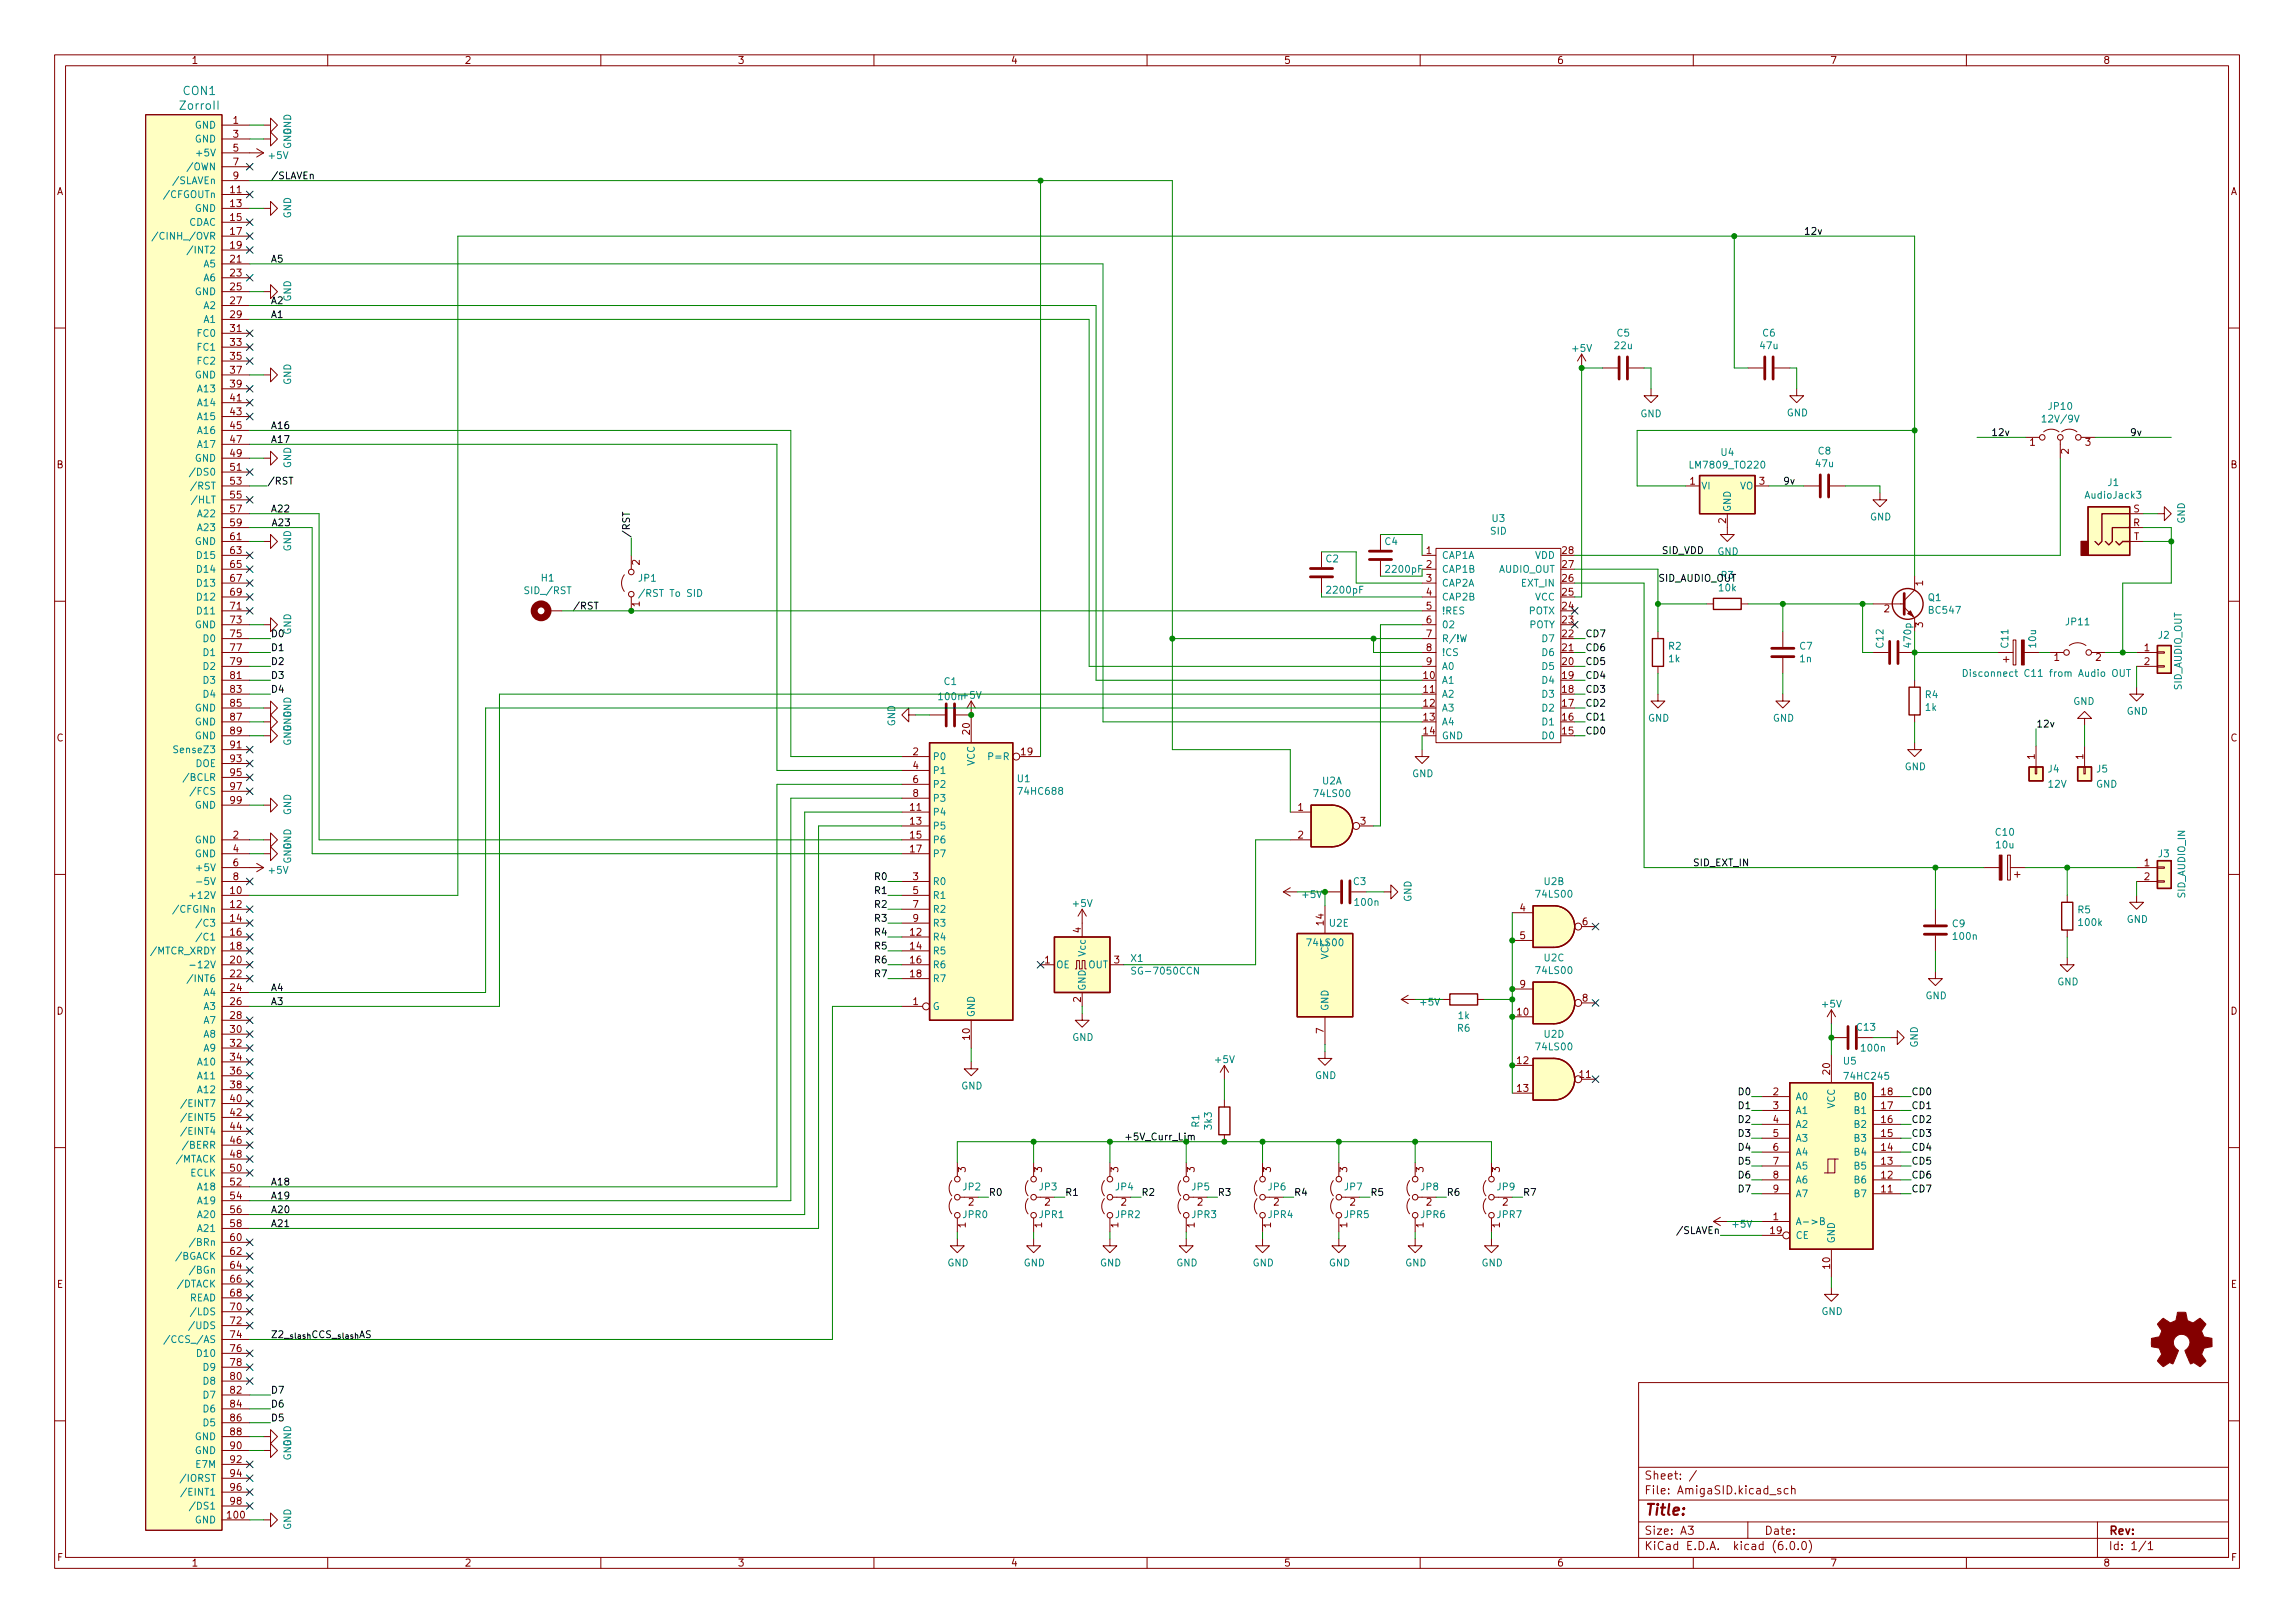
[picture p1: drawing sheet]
<svg xmlns="http://www.w3.org/2000/svg" width="420mm" height="297mm" viewBox="0 0 420 297" stroke-linecap="round" stroke-linejoin="round" font-family="sans-serif">
<defs><g id="words">
<text font-size="2.8" fill="#840000" x="301" y="277.3">Title:</text>
<g font-size="2.1" fill="#008484">
<text x="33.6" y="17.4">CON1</text>
<text x="33.1" y="20.1">ZorroII</text>
</g>
<g font-size="2.1" fill="#840000">
<text x="301" y="273.5">File: AmigaSID.kicad_sch</text>
<text x="301" y="270.8">Sheet: /</text>
<text x="301" y="280.9">Size: A3</text>
<text x="323" y="280.9">Date:</text>
<text x="386" y="280.9">Rev:</text>
<text x="301" y="283.7">KiCad E.D.A. kicad (6.0.0)</text>
<text x="386" y="283.7">Id: 1/1</text>
</g>
<g font-size="1.8" fill="#840000">
<text x="35" y="11.7">1</text>
<text x="85" y="11.7">2</text>
<text x="135" y="11.7">3</text>
<text x="185" y="11.7">4</text>
<text x="235" y="11.7">5</text>
<text x="285" y="11.7">6</text>
<text x="335" y="11.7">7</text>
<text x="385" y="11.7">8</text>
<text x="42.7" y="22.6">1</text>
<text x="42.7" y="25.2">3</text>
<text x="42.7" y="27.7">5</text>
<text x="10.3" y="35.7">A</text>
<text x="42.2" y="35.3">11</text>
<text x="42.7" y="30.3">7</text>
<text x="42.7" y="32.8">9</text>
<text x="408.3" y="35.7">A</text>
<text x="42.2" y="37.9">13</text>
<text x="42.2" y="40.4">15</text>
<text x="42.2" y="43">17</text>
<text x="42.2" y="45.5">19</text>
<text x="42.2" y="48">21</text>
<text x="42.2" y="50.6">23</text>
<text x="42.2" y="53.1">25</text>
<text x="42.2" y="55.7">27</text>
<text x="42.2" y="58.2">29</text>
<text x="42.2" y="60.7">31</text>
<text x="42.2" y="63.3">33</text>
<text x="42.2" y="65.8">35</text>
<text x="42.2" y="68.4">37</text>
<text x="42.2" y="70.9">39</text>
<text x="42.2" y="73.4">41</text>
<text x="42.2" y="76">43</text>
<text x="42.2" y="78.5">45</text>
<text x="42.2" y="81.1">47</text>
<text x="42.2" y="83.6">49</text>
<text x="371.6" y="81.6">1</text>
<text x="378.7" y="83.1" transform="rotate(-90 378.7 83.1)">2</text>
<text x="381.8" y="81.6">3</text>
<text x="10.3" y="85.7">B</text>
<text x="42.2" y="86.1">51</text>
<text x="42.2" y="88.7">53</text>
<text x="309.4" y="88.7">1</text>
<text x="322.1" y="88.7">3</text>
<text x="408.3" y="85.7">B</text>
<text x="42.2" y="91.2">55</text>
<text x="42.2" y="93.8">57</text>
<text x="316" y="95.8" transform="rotate(-90 316 95.8)">2</text>
<text x="390.6" y="93.8">S</text>
<text x="42.2" y="96.3">59</text>
<text x="42.2" y="98.8">61</text>
<text x="42.2" y="101.4">63</text>
<text x="261.1" y="101.4">1</text>
<text x="286" y="101.4">28</text>
<text x="390.5" y="96.3">R</text>
<text x="390.6" y="98.8">T</text>
<text x="42.2" y="103.9">65</text>
<text x="42.2" y="106.5">67</text>
<text x="117.1" y="103.4" transform="rotate(-90 117.1 103.4)">2</text>
<text x="261.1" y="103.9">2</text>
<text x="261.1" y="106.5">3</text>
<text x="286" y="106.5">26</text>
<text x="286" y="103.9">27</text>
<text x="352" y="107.2" transform="rotate(-90 352 107.2)">1</text>
<text x="42.2" y="109">69</text>
<text x="42.2" y="111.5">71</text>
<text x="117.1" y="111" transform="rotate(-90 117.1 111)">1</text>
<text x="261.1" y="109">4</text>
<text x="261.1" y="111.5">5</text>
<text x="286" y="111.5">24</text>
<text x="286" y="109">25</text>
<text x="344.9" y="112.1">2</text>
<text x="42.2" y="114.1">73</text>
<text x="42.2" y="116.6">75</text>
<text x="42.2" y="119.2">77</text>
<text x="261.1" y="114.1">6</text>
<text x="261.1" y="116.6">7</text>
<text x="261.1" y="119.2">8</text>
<text x="286" y="119.2">21</text>
<text x="286" y="116.6">22</text>
<text x="286" y="114.1">23</text>
<text x="352" y="114.8" transform="rotate(-90 352 114.8)">3</text>
<text x="392.6" y="119.2">1</text>
<text x="42.2" y="121.7">79</text>
<text x="42.2" y="124.2">81</text>
<text x="260.6" y="124.2">10</text>
<text x="261.1" y="121.7">9</text>
<text x="286" y="124.2">19</text>
<text x="286" y="121.7">20</text>
<text x="376.1" y="120.9">1</text>
<text x="383.7" y="120.9">2</text>
<text x="392.6" y="121.7">2</text>
<text x="42.2" y="126.8">83</text>
<text x="42.2" y="129.3">85</text>
<text x="42.2" y="131.9">87</text>
<text x="260.6" y="126.8">11</text>
<text x="260.6" y="129.3">12</text>
<text x="260.6" y="131.9">13</text>
<text x="286" y="131.9">16</text>
<text x="286" y="129.3">17</text>
<text x="286" y="126.8">18</text>
<text x="10.3" y="135.7">C</text>
<text x="42.2" y="134.4">89</text>
<text x="42.2" y="136.9">91</text>
<text x="177.5" y="134.4" transform="rotate(-90 177.5 134.4)">20</text>
<text x="260.6" y="134.4">14</text>
<text x="286" y="134.4">15</text>
<text x="408.3" y="135.7">C</text>
<text x="42.2" y="139.5">93</text>
<text x="42.2" y="142">95</text>
<text x="167.1" y="138.2">2</text>
<text x="167.1" y="140.8">4</text>
<text x="167.1" y="143.3">6</text>
<text x="187" y="138.2">19</text>
<text x="372.5" y="139" transform="rotate(-90 372.5 139)">1</text>
<text x="381.4" y="139" transform="rotate(-90 381.4 139)">1</text>
<text x="42.2" y="144.6">97</text>
<text x="42.2" y="147.1">99</text>
<text x="166.7" y="148.4">11</text>
<text x="167.1" y="145.8">8</text>
<text x="237.6" y="148.4">1</text>
<text x="42.7" y="153.5">2</text>
<text x="42.7" y="156">4</text>
<text x="166.7" y="150.9">13</text>
<text x="166.7" y="153.5">15</text>
<text x="166.7" y="156">17</text>
<text x="237.6" y="153.5">2</text>
<text x="249.1" y="150.9">3</text>
<text x="42.7" y="158.5">6</text>
<text x="42.7" y="161.1">8</text>
<text x="167.1" y="161.1">3</text>
<text x="392.6" y="158.5">1</text>
<text x="392.6" y="161.1">2</text>
<text x="42.2" y="163.6">10</text>
<text x="42.2" y="166.2">12</text>
<text x="167.1" y="163.6">5</text>
<text x="167.1" y="166.2">7</text>
<text x="278.3" y="166.8">4</text>
<text x="42.2" y="168.7">14</text>
<text x="42.2" y="171.2">16</text>
<text x="42.2" y="173.8">18</text>
<text x="166.7" y="171.2">12</text>
<text x="166.7" y="173.8">14</text>
<text x="167.1" y="168.7">9</text>
<text x="197.9" y="170.7" transform="rotate(-90 197.9 170.7)">4</text>
<text x="242.3" y="169.3" transform="rotate(-90 242.3 169.3)">14</text>
<text x="278.3" y="171.9">5</text>
<text x="289.7" y="169.3">6</text>
<text x="42.2" y="176.3">20</text>
<text x="42.2" y="178.9">22</text>
<text x="166.7" y="176.3">16</text>
<text x="166.7" y="178.9">18</text>
<text x="191.3" y="176.3">1</text>
<text x="204" y="176.3">3</text>
<text x="10.3" y="185.7">D</text>
<text x="42.2" y="181.4">24</text>
<text x="42.2" y="183.9">26</text>
<text x="167.1" y="183.9">1</text>
<text x="197.9" y="183.4" transform="rotate(-90 197.9 183.4)">2</text>
<text x="277.8" y="185.8">10</text>
<text x="278.3" y="180.8">9</text>
<text x="289.7" y="183.3">8</text>
<text x="408.3" y="185.7">D</text>
<text x="42.2" y="186.5">28</text>
<text x="42.2" y="189">30</text>
<text x="42.2" y="191.6">32</text>
<text x="177.5" y="190.3" transform="rotate(-90 177.5 190.3)">10</text>
<text x="242.3" y="189.1" transform="rotate(-90 242.3 189.1)">7</text>
<text x="42.2" y="194.1">34</text>
<text x="42.2" y="196.6">36</text>
<text x="277.8" y="194.7">12</text>
<text x="289.2" y="197.3">11</text>
<text x="335" y="196.6" transform="rotate(-90 335 196.6)">20</text>
<text x="42.2" y="199.2">38</text>
<text x="42.2" y="201.7">40</text>
<text x="277.8" y="199.8">13</text>
<text x="324.6" y="200.4">2</text>
<text x="324.6" y="203">3</text>
<text x="344.5" y="203">17</text>
<text x="344.5" y="200.4">18</text>
<text x="42.2" y="204.3">42</text>
<text x="42.2" y="206.8">44</text>
<text x="42.2" y="209.3">46</text>
<text x="324.6" y="205.5">4</text>
<text x="324.6" y="208.1">5</text>
<text x="344.5" y="208.1">15</text>
<text x="344.5" y="205.5">16</text>
<text x="42.2" y="211.9">48</text>
<text x="42.2" y="214.4">50</text>
<text x="176.8" y="214.5" transform="rotate(-90 176.8 214.5)">3</text>
<text x="190.8" y="214.5" transform="rotate(-90 190.8 214.5)">3</text>
<text x="204.7" y="214.5" transform="rotate(-90 204.7 214.5)">3</text>
<text x="218.7" y="214.5" transform="rotate(-90 218.7 214.5)">3</text>
<text x="232.7" y="214.5" transform="rotate(-90 232.7 214.5)">3</text>
<text x="246.6" y="214.5" transform="rotate(-90 246.6 214.5)">3</text>
<text x="260.6" y="214.5" transform="rotate(-90 260.6 214.5)">3</text>
<text x="274.6" y="214.5" transform="rotate(-90 274.6 214.5)">3</text>
<text x="324.6" y="210.6">6</text>
<text x="324.6" y="213.1">7</text>
<text x="324.6" y="215.7">8</text>
<text x="344.5" y="215.7">12</text>
<text x="344.5" y="213.1">13</text>
<text x="344.5" y="210.6">14</text>
<text x="42.2" y="217">52</text>
<text x="42.2" y="219.5">54</text>
<text x="177.3" y="220.6">2</text>
<text x="191.3" y="220.6">2</text>
<text x="205.2" y="220.6">2</text>
<text x="219.2" y="220.6">2</text>
<text x="233.2" y="220.6">2</text>
<text x="247.2" y="220.6">2</text>
<text x="261.1" y="220.6">2</text>
<text x="275.1" y="220.6">2</text>
<text x="324.6" y="218.2">9</text>
<text x="344.5" y="218.2">11</text>
<text x="42.2" y="222">56</text>
<text x="42.2" y="224.6">58</text>
<text x="42.2" y="227.1">60</text>
<text x="176.8" y="224.7" transform="rotate(-90 176.8 224.7)">1</text>
<text x="190.8" y="224.7" transform="rotate(-90 190.8 224.7)">1</text>
<text x="204.7" y="224.7" transform="rotate(-90 204.7 224.7)">1</text>
<text x="218.7" y="224.7" transform="rotate(-90 218.7 224.7)">1</text>
<text x="232.7" y="224.7" transform="rotate(-90 232.7 224.7)">1</text>
<text x="246.6" y="224.7" transform="rotate(-90 246.6 224.7)">1</text>
<text x="260.6" y="224.7" transform="rotate(-90 260.6 224.7)">1</text>
<text x="274.6" y="224.7" transform="rotate(-90 274.6 224.7)">1</text>
<text x="324.1" y="225.8">19</text>
<text x="324.6" y="223.3">1</text>
<text x="42.2" y="229.7">62</text>
<text x="42.2" y="232.2">64</text>
<text x="335" y="232.2" transform="rotate(-90 335 232.2)">10</text>
<text x="10.4" y="235.7">E</text>
<text x="42.2" y="234.7">66</text>
<text x="42.2" y="237.3">68</text>
<text x="42.2" y="239.8">70</text>
<text x="408.4" y="235.7">E</text>
<text x="42.2" y="242.4">72</text>
<text x="42.2" y="244.9">74</text>
<text x="42.2" y="247.4">76</text>
<text x="42.2" y="250">78</text>
<text x="42.2" y="252.5">80</text>
<text x="42.2" y="255.1">82</text>
<text x="42.2" y="257.6">84</text>
<text x="42.2" y="260.1">86</text>
<text x="42.2" y="262.7">88</text>
<text x="42.2" y="265.2">90</text>
<text x="42.2" y="267.8">92</text>
<text x="42.2" y="270.3">94</text>
<text x="42.2" y="272.8">96</text>
<text x="42.2" y="275.4">98</text>
<text x="41.7" y="277.9">100</text>
<text x="10.4" y="285.7">F</text>
<text x="35" y="286.7">1</text>
<text x="85" y="286.7">2</text>
<text x="135" y="286.7">3</text>
<text x="185" y="286.7">4</text>
<text x="235" y="286.7">5</text>
<text x="285" y="286.7">6</text>
<text x="335" y="286.7">7</text>
<text x="385" y="286.7">8</text>
<text x="408.4" y="285.7">F</text>
</g>
<g font-size="1.8" fill="#008484">
<text x="35.7" y="23.5">GND</text>
<text x="35.7" y="26.1">GND</text>
<text x="36.4" y="28.6">+5V</text>
<text x="49.3" y="29.1">+5V</text>
<text x="53.3" y="27.3" transform="rotate(-90 53.3 27.3)">GND</text>
<text x="53.3" y="24.7" transform="rotate(-90 53.3 24.7)">GND</text>
<text x="32.2" y="33.7">/SLAVEn</text>
<text x="34.8" y="31.2">/OWN</text>
<text x="30.6" y="36.2">/CFGOUTn</text>
<text x="34.5" y="41.3">CDAC</text>
<text x="35.7" y="38.8">GND</text>
<text x="53.3" y="40" transform="rotate(-90 53.3 40)">GND</text>
<text x="29.5" y="43.9">/CINH_/OVR</text>
<text x="35.3" y="46.4">/INT2</text>
<text x="37.4" y="48.9">A5</text>
<text x="37.4" y="51.5">A6</text>
<text x="35.7" y="54">GND</text>
<text x="37.4" y="56.6">A2</text>
<text x="37.4" y="59.1">A1</text>
<text x="53.3" y="55.2" transform="rotate(-90 53.3 55.2)">GND</text>
<text x="36.3" y="61.6">FC0</text>
<text x="36.3" y="64.2">FC1</text>
<text x="288" y="64.4">+5V</text>
<text x="295.7" y="63.9">22u</text>
<text x="296" y="61.6">C5</text>
<text x="322.3" y="63.9">47u</text>
<text x="322.7" y="61.6">C6</text>
<text x="35.7" y="69.3">GND</text>
<text x="36.3" y="66.7">FC2</text>
<text x="36.4" y="71.8">A13</text>
<text x="53.3" y="70.5" transform="rotate(-90 53.3 70.5)">GND</text>
<text x="36.4" y="74.3">A14</text>
<text x="36.4" y="76.9">A15</text>
<text x="300.3" y="76.4">GND</text>
<text x="327.1" y="76.2">GND</text>
<text x="374.3" y="77.3">12V/9V</text>
<text x="375.1" y="75">JP10</text>
<text x="36.4" y="79.4">A16</text>
<text x="36.4" y="82">A17</text>
<text x="315.1" y="83.4">U4</text>
<text x="332.9" y="83.2">C8</text>
<text x="35.6" y="89.6">/RST</text>
<text x="35.7" y="87">/DS0</text>
<text x="35.7" y="84.5">GND</text>
<text x="53.3" y="85.7" transform="rotate(-90 53.3 85.7)">GND</text>
<text x="309.8" y="85.7">LM7809_TO220</text>
<text x="311.4" y="89.6">VI</text>
<text x="318.5" y="89.6">VO</text>
<text x="332.5" y="85.5">47u</text>
<text x="385.9" y="88.9">J1</text>
<text x="35.7" y="92.1">/HLT</text>
<text x="36.4" y="94.7">A22</text>
<text x="273.2" y="95.5">U3</text>
<text x="316.9" y="93.8" transform="rotate(-90 316.9 93.8)">GND</text>
<text x="342.3" y="95.2">GND</text>
<text x="381.9" y="91.2">AudioJack3</text>
<text x="400" y="95.9" transform="rotate(-90 400 95.9)">GND</text>
<text x="35.7" y="99.7">GND</text>
<text x="36.4" y="97.2">A23</text>
<text x="53.3" y="100.9" transform="rotate(-90 53.3 100.9)">GND</text>
<text x="253.6" y="99.7">C4</text>
<text x="272.8" y="97.8">SID</text>
<text x="314.4" y="101.6">GND</text>
<text x="36.4" y="102.3">D15</text>
<text x="36.4" y="104.8">D14</text>
<text x="36.4" y="107.4">D13</text>
<text x="99.1" y="106.4">H1</text>
<text x="116.9" y="106.4">JP1</text>
<text x="242.8" y="102.9">C2</text>
<text x="263.9" y="102.3">CAP1A</text>
<text x="263.9" y="104.8">CAP1B</text>
<text x="263.9" y="107.4">CAP2A</text>
<text x="274.3" y="104.8">AUDIO_OUT</text>
<text x="278.5" y="107.4">EXT_IN</text>
<text x="281" y="102.3">VDD</text>
<text x="36.4" y="109.9">D12</text>
<text x="36.4" y="112.4">D11</text>
<text x="96.3" y="108.7">SID_/RST</text>
<text x="117.7" y="109.2">/RST To SID</text>
<text x="243.1" y="108.6">2200pF</text>
<text x="263.9" y="109.9">CAP2B</text>
<text x="263.9" y="112.4">!RES</text>
<text x="279.9" y="112.4">POTX</text>
<text x="281" y="109.9">VCC</text>
<text x="314.8" y="108.2">10k</text>
<text x="353" y="110">Q1</text>
<text x="353.2" y="112.3">BC547</text>
<text x="35.7" y="115">GND</text>
<text x="37.4" y="117.5">D0</text>
<text x="53.3" y="116.2" transform="rotate(-90 53.3 116.2)">GND</text>
<text x="263.9" y="115">02</text>
<text x="263.9" y="117.5">R/!W</text>
<text x="279.9" y="115">POTY</text>
<text x="282.5" y="117.5">D7</text>
<text x="305.5" y="118.9">R2</text>
<text x="329.5" y="118.9">C7</text>
<text x="344.8" y="118.5" transform="rotate(-90 344.8 118.5)">C12</text>
<text x="349.9" y="118.3" transform="rotate(-90 349.9 118.3)">470p</text>
<text x="367.7" y="118.5" transform="rotate(-90 367.7 118.5)">C11</text>
<text x="372.7" y="118.4" transform="rotate(-90 372.7 118.4)">10u</text>
<text x="378.3" y="114.4">JP11</text>
<text x="395.2" y="116.9">J2</text>
<text x="37.4" y="120.1">D1</text>
<text x="37.4" y="122.6">D2</text>
<text x="37.4" y="125.1">D3</text>
<text x="172.9" y="125.4">C1</text>
<text x="263.9" y="125.1">A1</text>
<text x="263.9" y="120.1">!CS</text>
<text x="263.9" y="122.6">A0</text>
<text x="282.5" y="125.1">D4</text>
<text x="282.5" y="122.6">D5</text>
<text x="282.5" y="120.1">D6</text>
<text x="305.5" y="121.2">1k</text>
<text x="329.5" y="121.2">1n</text>
<text x="360.9" y="123.9">Disconnect C11 from Audio OUT</text>
<text x="35.7" y="130.2">GND</text>
<text x="37.4" y="127.7">D4</text>
<text x="172" y="128.1">100n+5V</text>
<text x="263.9" y="127.7">A2</text>
<text x="263.9" y="130.2">A3</text>
<text x="282.5" y="130.2">D2</text>
<text x="282.5" y="127.7">D3</text>
<text x="352.5" y="127.8">R4</text>
<text x="352.5" y="130.1">1k</text>
<text x="379.5" y="129">GND</text>
<text x="389.3" y="130.8">GND</text>
<text x="399.4" y="126.4" transform="rotate(-90 399.4 126.4)">SID_AUDIO_OUT</text>
<text x="32.3" y="137.8">SenseZ3</text>
<text x="35.7" y="132.8">GND</text>
<text x="35.7" y="135.3">GND</text>
<text x="53.3" y="136.5" transform="rotate(-90 53.3 136.5)">GND GND</text>
<text x="53.3" y="134" transform="rotate(-90 53.3 134)">GND</text>
<text x="163.9" y="132.9" transform="rotate(-90 163.9 132.9)">GND</text>
<text x="263.9" y="132.8">A4</text>
<text x="263.9" y="135.3">GND</text>
<text x="282.5" y="135.3">D0</text>
<text x="282.5" y="132.8">D1</text>
<text x="301.7" y="132.1">GND</text>
<text x="324.6" y="132.1">GND</text>
<text x="34.2" y="142.9">/BCLR</text>
<text x="35.8" y="140.4">DOE</text>
<text x="170.7" y="139.1">P0</text>
<text x="170.7" y="141.6">P1</text>
<text x="178.4" y="140.2" transform="rotate(-90 178.4 140.2)">VCC</text>
<text x="181.4" y="139.1">P=R</text>
<text x="186.3" y="143.1">U1</text>
<text x="242.1" y="143.5">U2A</text>
<text x="258.5" y="142.2">GND</text>
<text x="348.7" y="141">GND</text>
<text x="375" y="141.4">J4</text>
<text x="383.9" y="141.4">J5</text>
<text x="35.6" y="145.5">/FCS</text>
<text x="35.7" y="148">GND</text>
<text x="53.3" y="149.2" transform="rotate(-90 53.3 149.2)">GND</text>
<text x="170.7" y="149.3">P4</text>
<text x="170.7" y="144.2">P2</text>
<text x="170.7" y="146.7">P3</text>
<text x="186.7" y="145.5">74HC688</text>
<text x="240.7" y="145.9">74LS00</text>
<text x="375" y="144.1">12V</text>
<text x="383.7" y="144.1">GND</text>
<text x="35.7" y="154.3">GND</text>
<text x="170.7" y="151.8">P5</text>
<text x="170.7" y="154.3">P6</text>
<text x="365.4" y="152.9">C10</text>
<text x="365.5" y="155.3">10u</text>
<text x="35.7" y="156.9">GND</text>
<text x="36.4" y="159.4">+5V</text>
<text x="36.9" y="162">-5V</text>
<text x="49.3" y="159.9">+5V</text>
<text x="53.3" y="158.1" transform="rotate(-90 53.3 158.1)">GND</text>
<text x="170.7" y="156.9">P7</text>
<text x="170.7" y="162">R0</text>
<text x="247.8" y="162">C3</text>
<text x="282.7" y="162">U2B</text>
<text x="395.2" y="156.9">J3</text>
<text x="32.5" y="167">/CFGINn</text>
<text x="35.4" y="164.5">+12V</text>
<text x="170.7" y="164.5">R1</text>
<text x="170.7" y="167">R2</text>
<text x="196.5" y="166">+5V</text>
<text x="238.5" y="164.3">+5V</text>
<text x="248.2" y="165.8">100n</text>
<text x="258.4" y="165.1" transform="rotate(-90 258.4 165.1)">GND</text>
<text x="281.4" y="164.3">74LS00</text>
<text x="380.4" y="167.1">R5</text>
<text x="400" y="164.3" transform="rotate(-90 400 164.3)">SID_AUDIO_IN</text>
<text x="36.9" y="169.6">/C3</text>
<text x="36.9" y="172.1">/C1</text>
<text x="170.7" y="172.1">R4</text>
<text x="170.7" y="169.6">R3</text>
<text x="239.5" y="173.2">74LS00</text>
<text x="243.4" y="169.6">U2E</text>
<text x="357.4" y="169.7">C9</text>
<text x="357.7" y="172">100n</text>
<text x="380.7" y="169.5">100k</text>
<text x="389.3" y="168.9">GND</text>
<text x="28.1" y="174.7">/MTCR_XRDY</text>
<text x="35.3" y="179.7">/INT6</text>
<text x="35.9" y="177.2">-12V</text>
<text x="170.7" y="174.7">R5</text>
<text x="170.7" y="177.2">R6</text>
<text x="170.7" y="179.7">R7</text>
<text x="193.3" y="177.2">OE</text>
<text x="198.8" y="174.9" transform="rotate(-90 198.8 174.9)">Vcc</text>
<text x="199.2" y="177.2">OUT</text>
<text x="207.1" y="176">X1</text>
<text x="207.9" y="178.3">SG-7050CCN</text>
<text x="243.2" y="175.6" transform="rotate(-90 243.2 175.6)">VCC</text>
<text x="281.4" y="178.2">74LS00</text>
<text x="282.7" y="175.9">U2C</text>
<text x="37.4" y="182.3">A4</text>
<text x="37.4" y="184.8">A3</text>
<text x="170.7" y="184.8">G</text>
<text x="198.8" y="181.4" transform="rotate(-90 198.8 181.4)">GND</text>
<text x="243.2" y="185.1" transform="rotate(-90 243.2 185.1)">GND</text>
<text x="260.1" y="184">+5V</text>
<text x="333.7" y="184.4">+5V</text>
<text x="352.5" y="182.9">GND</text>
<text x="376.6" y="180.3">GND</text>
<text x="37.4" y="187.4">A7</text>
<text x="37.4" y="189.9">A8</text>
<text x="178.4" y="186.2" transform="rotate(-90 178.4 186.2)">GND</text>
<text x="196.3" y="190.5">GND</text>
<text x="266.8" y="188.8">R6</text>
<text x="267" y="186.5">1k</text>
<text x="282.7" y="189.9">U2D</text>
<text x="340" y="188.6">C13</text>
<text x="351.1" y="191.7" transform="rotate(-90 351.1 191.7)">GND</text>
<text x="36.4" y="195">A10</text>
<text x="36.4" y="197.5">A11</text>
<text x="37.4" y="192.4">A9</text>
<text x="222.6" y="194.6">+5V</text>
<text x="240.7" y="197.5">GND</text>
<text x="281.4" y="192.2">74LS00</text>
<text x="337.5" y="194.8">U5</text>
<text x="338" y="197.6">74HC245</text>
<text x="340.9" y="192.4">100n</text>
<text x="34.1" y="202.6">/EINT7</text>
<text x="36.4" y="200.1">A12</text>
<text x="176" y="199.4">GND</text>
<text x="328.7" y="201.3">A0</text>
<text x="328.7" y="203.9">A1</text>
<text x="335.9" y="202.9" transform="rotate(-90 335.9 202.9)">VCC</text>
<text x="339.6" y="203.9">B1</text>
<text x="339.6" y="201.3">B0</text>
<text x="34.1" y="205.1">/EINT5</text>
<text x="34.1" y="207.7">/EINT4</text>
<text x="219.5" y="206.3" transform="rotate(-90 219.5 206.3)">R1</text>
<text x="221.8" y="206.6" transform="rotate(-90 221.8 206.6)">3k3</text>
<text x="328.7" y="206.4">A2</text>
<text x="328.7" y="209">A3</text>
<text x="339.6" y="209">B3</text>
<text x="339.6" y="206.4">B2</text>
<text x="32.7" y="212.8">/MTACK</text>
<text x="34.1" y="210.2">/BERR</text>
<text x="34.8" y="215.3">ECLK</text>
<text x="328.7" y="211.5">A4</text>
<text x="328.7" y="214">A5</text>
<text x="339.6" y="214">B5</text>
<text x="339.6" y="211.5">B4</text>
<text x="36.4" y="217.8">A18</text>
<text x="36.4" y="220.4">A19</text>
<text x="176.3" y="217.8">JP2</text>
<text x="190.3" y="217.8">JP3</text>
<text x="204.3" y="217.8">JP4</text>
<text x="218.2" y="217.8">JP5</text>
<text x="232.2" y="217.8">JP6</text>
<text x="246.2" y="217.8">JP7</text>
<text x="260.1" y="217.8">JP8</text>
<text x="274.1" y="217.8">JP9</text>
<text x="328.7" y="216.6">A6</text>
<text x="328.7" y="219.1">A7</text>
<text x="339.6" y="219.1">B7</text>
<text x="339.6" y="216.6">B6</text>
<text x="36.4" y="222.9">A20</text>
<text x="36.4" y="225.5">A21</text>
<text x="176.3" y="222.9">JPR0</text>
<text x="190.3" y="222.9">JPR1</text>
<text x="204.3" y="222.9">JPR2</text>
<text x="218.2" y="222.9">JPR3</text>
<text x="232.2" y="222.9">JPR4</text>
<text x="246.2" y="222.9">JPR5</text>
<text x="260.1" y="222.9">JPR6</text>
<text x="274.1" y="222.9">JPR7</text>
<text x="317.3" y="224.7">+5V</text>
<text x="328.7" y="224.2">A-&gt;B</text>
<text x="328.7" y="226.7">CE</text>
<text x="335.9" y="227.6" transform="rotate(-90 335.9 227.6)">GND</text>
<text x="32.6" y="230.5">/BGACK</text>
<text x="35.4" y="233.1">/BGn</text>
<text x="35.5" y="228">/BRn</text>
<text x="173.4" y="231.8">GND</text>
<text x="187.4" y="231.8">GND</text>
<text x="201.4" y="231.8">GND</text>
<text x="215.3" y="231.8">GND</text>
<text x="229.3" y="231.8">GND</text>
<text x="243.3" y="231.8">GND</text>
<text x="257.2" y="231.8">GND</text>
<text x="271.2" y="231.8">GND</text>
<text x="32.9" y="235.6">/DTACK</text>
<text x="34.6" y="238.2">READ</text>
<text x="31.5" y="245.8">/CCS_/AS</text>
<text x="35.4" y="243.2">/UDS</text>
<text x="35.6" y="240.7">/LDS</text>
<text x="333.4" y="240.7">GND</text>
<text x="36.4" y="248.3">D10</text>
<text x="37.4" y="250.9">D9</text>
<text x="37.4" y="253.4">D8</text>
<text x="37.4" y="255.9">D7</text>
<text x="35.7" y="263.6">GND</text>
<text x="37.4" y="258.5">D6</text>
<text x="37.4" y="261">D5</text>
<text x="35.7" y="266.1">GND</text>
<text x="36" y="268.6">E7M</text>
<text x="53.3" y="264.8" transform="rotate(-90 53.3 264.8)">GND</text>
<text x="33.7" y="271.2">/IORST</text>
<text x="34.1" y="273.7">/EINT1</text>
<text x="35.7" y="276.3">/DS1</text>
<text x="35.7" y="278.8">GND</text>
<text x="53.3" y="280" transform="rotate(-90 53.3 280)">GND</text>
</g>
<g font-size="1.8">
<text x="49.5" y="32.8">/SLAVEn</text>
<text x="330.2" y="43">12v</text>
<text x="49.5" y="48">A5</text>
<text x="49.5" y="58.2">A1</text>
<text x="49.5" y="55.7">A2</text>
<text x="49.5" y="81.1">A17</text>
<text x="49.5" y="78.5">A16</text>
<text x="364.5" y="79.8">12v</text>
<text x="389.9" y="79.8">9v</text>
<text x="48.9" y="88.7">/RST</text>
<text x="326.4" y="88.7">9v</text>
<text x="49.5" y="93.8">A22</text>
<text x="49.7" y="96.3">A23</text>
<text x="115.3" y="98.5" transform="rotate(-90 115.3 98.5)">/RST</text>
<text x="304.2" y="101.4">SID_VDD</text>
<text x="303.5" y="106.5">SID_AUDIO_OUT</text>
<text x="315.1" y="105.9">R3</text>
<text x="104.8" y="111.5">/RST</text>
<text x="49.5" y="119.2">D1</text>
<text x="49.5" y="116.6">D0</text>
<text x="290.2" y="119.2">CD6</text>
<text x="290.2" y="116.6">CD7</text>
<text x="49.5" y="124.2">D3</text>
<text x="49.5" y="121.7">D2</text>
<text x="290.2" y="124.2">CD4</text>
<text x="290.2" y="121.7">CD5</text>
<text x="49.5" y="126.8">D4</text>
<text x="290.2" y="129.3">CD2</text>
<text x="290.2" y="131.9">CD1</text>
<text x="290.2" y="126.8">CD3</text>
<text x="290.2" y="134.4">CD0</text>
<text x="372.7" y="133.1">12v</text>
<text x="160.3" y="161.1">R0</text>
<text x="309.9" y="158.5">SID_EXT_IN</text>
<text x="160.3" y="166.1">R2</text>
<text x="160.3" y="163.6">R1</text>
<text x="160.3" y="171.2">R4</text>
<text x="160.3" y="168.7">R3</text>
<text x="160.3" y="173.8">R5</text>
<text x="160.3" y="176.3">R6</text>
<text x="160.3" y="178.8">R7</text>
<text x="49.5" y="183.9">A3</text>
<text x="49.5" y="181.4">A4</text>
<text x="318.4" y="200.4">D0</text>
<text x="318.4" y="203">D1</text>
<text x="349.9" y="200.4">CD0</text>
<text x="349.9" y="203">CD1</text>
<text x="318.4" y="208.1">D3</text>
<text x="318.4" y="205.5">D2</text>
<text x="349.9" y="205.5">CD2</text>
<text x="349.9" y="208.1">CD3</text>
<text x="318.4" y="215.7">D6</text>
<text x="318.4" y="213.1">D5</text>
<text x="318.4" y="210.6">D4</text>
<text x="349.9" y="215.7">CD6</text>
<text x="349.9" y="213.1">CD5</text>
<text x="349.9" y="210.6">CD4</text>
<text x="49.5" y="216.9">A18</text>
<text x="49.5" y="219.5">A19</text>
<text x="181" y="218.9">R0</text>
<text x="194.9" y="218.9">R1</text>
<text x="208.9" y="218.9">R2</text>
<text x="222.9" y="218.9">R3</text>
<text x="236.9" y="218.9">R4</text>
<text x="250.8" y="218.9">R5</text>
<text x="264.8" y="218.9">R6</text>
<text x="278.8" y="218.9">R7</text>
<text x="318.4" y="218.2">D7</text>
<text x="349.9" y="218.2">CD7</text>
<text x="49.5" y="224.6">A21</text>
<text x="49.5" y="222">A20</text>
<text x="307.5" y="225.8">/SLAVEn</text>
<text x="49.5" y="244.9">Z2__{slash}CCS__{slash}AS</text>
<text x="49.5" y="257.6">D6</text>
<text x="49.5" y="255">D7</text>
<text x="49.5" y="260.1">D5</text>
</g>
<g font-size="1.8" fill="#008400">
<text x="253.9" y="104.8">2200pF</text>
<text x="205.7" y="208.7">+5V_Curr_Lim</text>
</g>
</g></defs>
<g fill="none" stroke="#840000" stroke-width=".18">
<path d="M10 10h400v277h-400zM12 12h396v273h-396zM60 10v2M110 10v2M160 10v2M210 10v2M260 10v2M310 10v2M360 10v2M26.7 21h13.9v259.1h-13.9zM40.6 22.9h5.1M40.6 35.6h5.1"/>
<path d="M40.6 38.1h5.1M40.6 25.4h5.1M40.6 28h7.7M40.6 30.5h5.1M40.6 33.1h5.1M47 27.2l1.3 .8M48.3 22.9h1.2v-1.3l1.3 1.3-1.3 1.3v-1.3M48.3 25.4h1.2v-1.2l1.3 1.2-1.3 1.3v-1.3M48.3 38.1h1.2v-1.2l1.3 1.2-1.3 1.3v-1.3M48.3 28l-1.3 .7M40.6 40.7h5.1M40.6 43.2h5.1"/>
<path d="M40.6 45.8h5.1M40.6 48.3h5.1M40.6 50.8h5.1M40.6 53.4h5.1M40.6 55.9h5.1M40.6 58.5h5.1M48.3 53.4h1.2v-1.3l1.3 1.3-1.3 1.2v-1.2M10 60h2M40.6 61h5.1M40.6 63.5h5.1M40.6 66.1h5.1M40.6 68.6h5.1"/>
<path d="M40.6 71.2h5.1M40.6 73.7h5.1M40.6 76.2h5.1M40.6 78.8h5.1M48.3 68.6h1.2v-1.3l1.3 1.3-1.3 1.3v-1.3M289.6 64.8l-.8 1.3M289.6 64.8v2.5M289.6 64.8l.7 1.3M293.4 67.3h2.8M298.2 67.3h2.8M302.3 71.2v1.2h1.2l-1.2 1.3-1.3-1.3h1.3M320 67.3h2.8"/>
<path d="M324.9 67.3h2.8M328.9 71.2v1.2h1.3l-1.3 1.3-1.2-1.3h1.2M374.1 79a2.26 2.26 0 0 1 2.8 0M377.4 79a2.26 2.26 0 0 1 2.8 0M408 60h2M40.6 81.3h5.1M40.6 83.9h5.1M40.6 86.4h5.1M40.6 88.9h5.1M40.6 91.5h5.1M40.6 94h5.1M40.6 96.6h5.1"/>
<path d="M40.6 99.1h5.1M48.3 99.1h1.2v-1.3l1.3 1.3-1.3 1.3v-1.3M48.3 83.9h1.2v-1.3l1.3 1.3-1.3 1.2v-1.2M252.7 97.8v2.8M308.6 88.9h2.5M316.2 94v3.8h1.3l-1.3 1.3-1.2-1.3h1.2M321.3 88.9h2.5M330.2 88.9h2.8M335 88.9h2.8M344.2 90.2v1.3h1.2l-1.2 1.2-1.3-1.2h1.3M370.8 80h2.6M377.2 80.6v3.3"/>
<path d="M381 80h2.5M389.9 94h2.5M389.9 96.6h2.5M389.9 99.1h2.5M395 94h1.2v-1.3l1.3 1.3-1.3 1.3v-1.3M10 110h2M40.6 111.8h5.1M40.6 101.6h5.1M40.6 104.2h5.1M40.6 106.7h5.1M40.6 109.3h5.1M40.6 114.3h5.1"/>
<path d="M40.6 116.9h5.1M40.6 119.4h5.1M48.3 114.3h1.2v-1.2l1.3 1.2-1.3 1.3v-1.3M100.3 111.8h2.6M114.3 105.2a2.54 2.54 0 0 0 0 3M115.6 101.6v2.6M115.6 109.3v2.5M241.9 101v2.8M241.9 105.8v2.8M252.7 102.7v2.7M260.3 111.8h2.6M260.3 101.6h2.6"/>
<path d="M260.3 104.2h2.6M260.3 106.7h2.6M260.3 109.3h2.6M260.3 114.3h2.6M260.3 116.9h2.6M260.3 119.4h2.6M262.9 100.4h22.8v35.5h-22.8zM285.7 119.4h2.6M303.5 115.6v1.3M312.4 110.5h1.3M318.8 110.5h1.2M326.4 115.6v2.8"/>
<path d="M342.9 119.4h2.8M342.9 110.5h5.7M347.7 119.4h2.8M348.6 111.2l1.9 1.9v2.5M350.5 105.4v2.6l-1.9 1.9M365.8 119.4h2.8M368.6 117.1h.5v4.6h-.5zM370.6 119.4h2.8M375.3 119.4h2.5M378.8 118.1a2.54 2.54 0 0 1 3.1 0M382.9 119.4h2.5M391.2 119.4h3.8"/>
<path d="M395 119.3h1.2v.2h-1.2zM408 110h2M40.6 122h5.1M40.6 124.5h5.1M40.6 127h5.1M40.6 129.6h5.1M40.6 132.1h5.1M40.6 134.7h5.1M40.6 137.2h5.1M40.6 139.7h5.1M48.3 132.1h1.2v-1.3l1.3 1.3-1.3 1.3v-1.3M48.3 129.6h1.2v-1.3l1.3 1.3-1.3 1.2v-1.2"/>
<path d="M48.3 134.7h1.2v-1.3l1.3 1.3-1.3 1.2v-1.2M165.1 138.5h5.1M166.4 130.8v-1.2l-1.3 1.2 1.3 1.3v-1.3h1.2M170.2 130.8h2.8M175 130.8h2.8M177.8 128.3l-.8 1.3M177.8 128.3v7.6M177.8 128.3l.8 1.3M186.7 138.5h3.8M260.3 137.2v1.3h1.3l-1.3 1.2-1.2-1.2h1.2M260.3 122h2.6M260.3 127h2.6"/>
<path d="M303.5 127v1.3h1.3l-1.3 1.3-1.2-1.3h1.2M303.5 122v1.2M326.4 127v1.3h1.3l-1.3 1.3-1.3-1.3h1.3M326.4 120.4v2.8M350.5 135.9v1.3h1.3l-1.3 1.3-1.3-1.3h1.3M350.5 124.5v1.3M350.5 130.8v1.3M366.8 120.7h1M367.3 120.2v1M372.7 136.6v3.8M381.6 131.5h1.3l-1.3-1.3-1.2 1.3h1.2v1.3M381.6 136.6v3.8"/>
<path d="M391.2 125.8v1.2h1.2l-1.2 1.3-1.3-1.3h1.3M391.2 122h3.8M395 121.8h1.2v.3h-1.2zM40.6 158.8h7.7M40.6 153.7h5.1M40.6 156.2h5.1M40.6 142.3h5.1M40.6 144.8h5.1M40.6 147.4h5.1M47 158l1.3 .8M48.3 156.2h1.2v-1.2l1.3 1.2-1.3 1.3v-1.3M48.3 153.7h1.2v-1.3l1.3 1.3-1.3 1.3v-1.3"/>
<path d="M48.3 147.4h1.2v-1.3l1.3 1.3-1.3 1.2v-1.2M48.3 158.8l-1.3 .7M165.1 148.6h5.1M165.1 151.2h5.1M165.1 153.7h5.1M165.1 156.2h5.1M165.1 141h5.1M165.1 143.5h5.1M165.1 146.1h5.1M236.2 148.6h3.8M236.2 153.7h3.8M248.9 151.2h2.6"/>
<path d="M363.2 158.8h2.8M367.5 156.5h.5v4.6h-.5zM368 158.8h2.8M369.3 159.5v1.1M372.6 140.4h.3v1.2h-.3zM381.5 140.4h.3v1.2h-.3zM391.2 158.8h3.8M395 158.7h1.2v.2h-1.2zM10 160h2M40.6 176.6h5.1M40.6 171.5h5.1M40.6 174h5.1"/>
<path d="M40.6 179.1h5.1M40.6 161.3h5.1M40.6 163.9h5.1M40.6 166.4h5.1M40.6 168.9h5.1M165.1 176.6h5.1M165.1 171.5h5.1M165.1 174h5.1M165.1 179.1h5.1M165.1 161.3h5.1M165.1 163.9h5.1M165.1 166.4h5.1"/>
<path d="M165.1 168.9h5.1M190.5 176.6h2.5M196.8 177.3h.3v-1.5h.5v1.5h.5v-1.5h.5v1.5h.3M198.1 166.4v5.1M198.1 166.4l-.7 1.3M198.1 166.4l.8 1.3M203.2 176.6h2.5M234.9 163.2l1.3 .8M234.9 163.2h2.6M236.2 162.5l-1.3 .7M242.6 165.8v5.1M242.6 163.2h2.8"/>
<path d="M247.4 163.2h2.8M253.4 163.2h1.2v-1.2l1.3 1.2-1.3 1.3v-1.3M276.9 167h3.8M276.9 172.1h3.8M289.6 169.6h2.5M354.3 177.8v1.3h1.3l-1.3 1.3-1.2-1.3h1.2M354.3 166.4v2.8M354.3 171.2v2.8M368.8 160.1h1M378.5 175.3v1.3h1.2l-1.2 1.2-1.3-1.2h1.3M378.5 163.9v1.2M378.5 170.2v1.3"/>
<path d="M391.2 163.9v1.2h1.2l-1.2 1.3-1.3-1.3h1.3M391.2 161.3h3.8M395 161.2h1.2v.3h-1.2zM408 160h2M40.6 184.2h5.1M40.6 181.6h5.1M40.6 186.7h5.1M40.6 189.3h5.1M40.6 191.8h5.1M40.6 194.3h5.1M40.6 196.9h5.1M40.6 199.4h5.1"/>
<path d="M165.1 184.2h3.8M177.8 194.3v1.3h1.3l-1.3 1.3-1.3-1.3h1.3M177.8 186.7v5.1M198.1 185.5v1.2h1.3l-1.3 1.3-1.3-1.3h1.3M198.1 181.6v2.6M224.2 195l-.8 1.3M224.2 195v2.5M224.2 195l.7 1.3M242.6 192.4v1.3h1.2l-1.2 1.3-1.3-1.3h1.3M242.6 186.1v5.1M256.5 182.9l1.3 .8M256.5 182.9h2.6"/>
<path d="M257.8 182.2l-1.3 .7M264.2 182.9h1.2M270.5 182.9h1.3M276.9 186.1h3.8M276.9 181h3.8M276.9 195h3.8M289.6 183.6h2.5M289.6 197.5h2.5M335.3 184.8l-.8 1.3M335.3 184.8v2.6M335.3 193.1v5.1M335.3 184.8l.7 1.3"/>
<path d="M335.3 189.9h2.8M340.1 189.9h2.8M346.1 189.9h1.2v-1.3l1.3 1.3-1.3 1.3v-1.3M10 210h2M40.6 202h5.1M40.6 204.5h5.1M40.6 207h5.1M40.6 209.6h5.1M40.6 212.1h5.1M40.6 214.7h5.1M40.6 217.2h5.1M40.6 219.7h5.1"/>
<path d="M174.2 219.4a2.26 2.26 0 0 0 0 2.8M174.2 216.1a2.26 2.26 0 0 0 0 2.8M175.3 212.8v2.5M175.8 219.1h3.3M188.2 219.4a2.26 2.26 0 0 0 0 2.8M188.2 216.1a2.26 2.26 0 0 0 0 2.8M189.2 212.8v2.5M189.7 219.1h3.3M202.2 219.4a2.26 2.26 0 0 0 0 2.8M202.2 216.1a2.26 2.26 0 0 0 0 2.8M203.2 212.8v2.5M203.7 219.1h3.3"/>
<path d="M216.2 219.4a2.26 2.26 0 0 0 0 2.8M216.2 216.1a2.26 2.26 0 0 0 0 2.8M217.2 212.8v2.5M217.7 219.1h3.3M224.2 201.3v1.3M224.2 207.7v1.3M230.1 219.4a2.26 2.26 0 0 0 0 2.8M230.1 216.1a2.26 2.26 0 0 0 0 2.8M231.1 212.8v2.5M231.6 219.1h3.3M244.1 219.4a2.26 2.26 0 0 0 0 2.8M244.1 216.1a2.26 2.26 0 0 0 0 2.8"/>
<path d="M245.1 212.8v2.5M245.6 219.1h3.3M258.1 219.4a2.26 2.26 0 0 0 0 2.8M258.1 216.1a2.26 2.26 0 0 0 0 2.8M259.1 212.8v2.5M259.6 219.1h3.3M272 219.4a2.26 2.26 0 0 0 0 2.8M272 216.1a2.26 2.26 0 0 0 0 2.8M273 212.8v2.5M273.6 219.1h3.3M276.9 200.1h3.8M322.6 218.5h5.1"/>
<path d="M322.6 215.9h5.1M322.6 213.4h5.1M322.6 210.9h5.1M322.6 208.3h5.1M322.6 205.8h5.1M322.6 203.2h5.1M322.6 200.7h5.1M335.9 212.1h-1.3v2.6M336.5 212.1h-.6v2.6h-1.9M342.9 218.5h5.1M342.9 215.9h5.1M342.9 213.4h5.1"/>
<path d="M342.9 210.9h5.1M342.9 208.3h5.1M342.9 205.8h5.1M342.9 203.2h5.1M342.9 200.7h5.1M408 210h2M40.6 222.3h5.1M40.6 224.8h5.1M40.6 227.4h5.1M40.6 229.9h5.1M40.6 232.4h5.1M40.6 235h5.1"/>
<path d="M40.6 237.5h5.1M175.3 226.7v1.3h1.2l-1.2 1.3-1.3-1.3h1.3M175.3 222.9v2.6M189.2 226.7v1.3h1.3l-1.3 1.3-1.2-1.3h1.2M189.2 222.9v2.6M203.2 226.7v1.3h1.3l-1.3 1.3-1.3-1.3h1.3M203.2 222.9v2.6M217.2 226.7v1.3h1.2l-1.2 1.3-1.3-1.3h1.3M217.2 222.9v2.6M231.1 226.7v1.3h1.3l-1.3 1.3-1.2-1.3h1.2M231.1 222.9v2.6M245.1 226.7v1.3h1.3l-1.3 1.3-1.3-1.3h1.3"/>
<path d="M245.1 222.9v2.6M259.1 226.7v1.3h1.2l-1.2 1.3-1.3-1.3h1.3M259.1 222.9v2.6M273 226.7v1.3h1.3l-1.3 1.3-1.2-1.3h1.2M273 222.9v2.6M313.7 223.6h2.5M313.7 223.6l1.3 .7M315 222.8l-1.3 .8M322.6 223.6h5.1M322.6 226.1h3.8M335.3 235.6v1.3h1.2l-1.2 1.3-1.3-1.3h1.3M335.3 228.6v5.1"/>
<path d="M40.6 240.1h5.1M40.6 242.6h5.1M40.6 245.1h5.1M40.6 247.7h5.1M40.6 250.2h5.1M40.6 252.8h5.1M40.6 255.3h5.1M40.6 257.8h5.1M300 253h108v32h-108zM10 260h2M40.6 278.2h5.1M40.6 260.4h5.1"/>
<path d="M40.6 262.9h5.1M40.6 265.5h5.1M40.6 268h5.1M40.6 270.5h5.1M40.6 273.1h5.1M40.6 275.6h5.1M48.3 278.2h1.2v-1.3l1.3 1.3-1.3 1.2v-1.2M48.3 262.9h1.2v-1.2l1.3 1.2-1.3 1.3v-1.3M48.3 265.5h1.2v-1.3l1.3 1.3-1.3 1.2v-1.2M300 278.5h108M300 274.5h108M300 268.5h108"/>
<path d="M309.1 279.3h.9l-.5 .6 .4 .1v.7l-.2 .1h-.4l-.2-.1M310.6 269.1l-1.3 2M320 278.5v3M326 272.5l-.4-.1-.2 .2 .1 .2 .5 .2v.3h-.6M327.4 272.5l-.5-.1-.3 .3v.4l.2 .2h.6M328 272.6l.2-.2 .4 .1v.9M328 271.9v1.5M384 278.5v6.5M408 260h2M60 285v2M110 285v2M160 285v2"/>
<path d="M210 285v2M260 285v2M300 281.5h108M310 285v2M327.1 283.5v.1M327.9 282.2l.2-.1a.8 .8 0 0 1 .5 .8 .8 .8 0 0 1-.5 .7 1 1 0 0 1-.2-1.4zM329.2 283.5v.1M330.1 282.2l.1-.1a.8 .8 0 0 1 .5 .8 .8 .8 0 0 1-.5 .7 1 1 0 0 1-.1-1.4zM331.2 281.9a1.72 1.72 0 0 1 0 2.3M360 285v2M392.9 282l-1.3 2M393.3 282.5l.4-.4v1.5"/>
<path d="M393.3 283.6h.8"/>
<circle cx="373.9" cy="80" r=".51"/>
<circle cx="377.2" cy="80" r=".51"/>
<circle cx="380.5" cy="80" r=".51"/>
<circle cx="115.6" cy="104.7" r=".51"/>
<circle cx="115.6" cy="108.7" r=".51"/>
<circle cx="378.3" cy="119.4" r=".51"/>
<circle cx="382.4" cy="119.4" r=".51"/>
<circle cx="186.1" cy="138.5" r=".63"/>
<circle cx="248.3" cy="151.2" r=".63"/>
<circle cx="288.9" cy="169.6" r=".63"/>
<circle cx="169.5" cy="184.2" r=".63"/>
<circle cx="288.9" cy="183.6" r=".63"/>
<circle cx="288.9" cy="197.5" r=".63"/>
<circle cx="175.3" cy="219.1" r=".51"/>
<circle cx="175.3" cy="215.8" r=".51"/>
<circle cx="189.2" cy="219.1" r=".51"/>
<circle cx="189.2" cy="215.8" r=".51"/>
<circle cx="203.2" cy="219.1" r=".51"/>
<circle cx="203.2" cy="215.8" r=".51"/>
<circle cx="217.2" cy="219.1" r=".51"/>
<circle cx="217.2" cy="215.8" r=".51"/>
<circle cx="231.1" cy="219.1" r=".51"/>
<circle cx="231.1" cy="215.8" r=".51"/>
<circle cx="245.1" cy="215.8" r=".51"/>
<circle cx="245.1" cy="219.1" r=".51"/>
<circle cx="259.1" cy="219.1" r=".51"/>
<circle cx="259.1" cy="215.8" r=".51"/>
<circle cx="273" cy="215.8" r=".51"/>
<circle cx="273" cy="219.1" r=".51"/>
<circle cx="175.3" cy="222.4" r=".51"/>
<circle cx="189.2" cy="222.4" r=".51"/>
<circle cx="203.2" cy="222.4" r=".51"/>
<circle cx="217.2" cy="222.4" r=".51"/>
<circle cx="231.1" cy="222.4" r=".51"/>
<circle cx="245.1" cy="222.4" r=".51"/>
<circle cx="259.1" cy="222.4" r=".51"/>
<circle cx="273" cy="222.4" r=".51"/>
<circle cx="327" cy="226.1" r=".63"/>
</g>
<g fill="#ffffc2" stroke="#ffffc2" stroke-width=".18">
<path d="M284.5 165.8a3.8 3.8 0 0 1 3.8 3.8 3.8 3.8 0 0 1-3.8 3.8z"/>
<path d="M280.7 165.8h3.8v7.6h-3.8z"/>
<path d="M284.5 179.7a3.8 3.8 0 0 1 3.8 3.9 3.8 3.8 0 0 1-3.8 3.8z"/>
<path d="M280.7 179.7h3.8v7.7h-3.8z"/>
<path d="M327.7 198.2h15.2v30.4h-15.2z"/>
<path d="M284.5 193.7a3.8 3.8 0 0 1 3.8 3.8 3.8 3.8 0 0 1-3.8 3.8z"/>
<path d="M280.7 193.7h3.8v7.6h-3.8z"/>
<path d="M193 171.5h10.2v10.1h-10.2z"/>
<path d="M170.2 135.9h15.2v50.8h-15.2z"/>
<path d="M395 157.5h2.5v5.1h-2.5z"/>
<path d="M371.5 140.4h2.5v2.5h-2.5z"/>
<path d="M380.4 140.4h2.5v2.5h-2.5z"/>
<path d="M26.7 21h13.9v259.1h-13.9z"/>
<path d="M237.5 170.9h10.1v15.2h-10.1z"/>
<path d="M311.1 87h10.2v7h-10.2z"/>
<path d="M395 118.1h2.5v5.1h-2.5z"/>
<path d="M382.3 92.7h7.6v8.9h-7.6z"/>
<path d="M243.8 147.4a3.8 3.8 0 0 1 3.9 3.8 3.8 3.8 0 0 1-3.9 3.8z"/>
<path d="M240 147.4h3.8v7.6h-3.8z"/>
</g>
<g fill="none" stroke="#840000" stroke-width=".25">
<path d="M311.1 87h10.2v7h-10.2zM382.3 92.7h7.6v8.9h-7.6zM387.3 99.1l.7 .6 .6-.6h1.3M389.9 96.6h-3.2v2.5l-.6 .6-.7-.6M389.9 94h-5.1v5.1l-.6 .6-.7-.6M302.5 116.9h2v5.1h-2zM313.7 109.5h5.1v2h-5.1zM395 118.1h2.5v5.1h-2.5zM170.2 135.9h15.2v50.8h-15.2zM349.5 125.8h2v5h-2zM240 147.4h3.8a3.8 3.8 0 0 1 3.9 3.8 3.8 3.8 0 0 1-3.9 3.8h-3.8zM371.5 140.4h2.5v2.5h-2.5z"/>
<path d="M380.4 140.4h2.5v2.5h-2.5zM395 157.5h2.5v5.1h-2.5zM193 171.5h10.2v10.1h-10.2zM237.5 170.9h10.1v15.2h-10.1zM280.7 165.8h3.8a3.8 3.8 0 0 1 3.8 3.8 3.8 3.8 0 0 1-3.8 3.8h-3.8zM280.7 179.7h3.8a3.8 3.8 0 0 1 3.8 3.9 3.8 3.8 0 0 1-3.8 3.8h-3.8zM377.4 165.1h2.1v5.1h-2.1zM265.4 181.9h5.1v2h-5.1zM280.7 193.7h3.8a3.8 3.8 0 0 1 3.8 3.8 3.8 3.8 0 0 1-3.8 3.8h-3.8zM327.7 198.2h15.2v30.4h-15.2zM223.1 202.6h2.1v5.1h-2.1z"/>
<circle cx="349.2" cy="110.5" r="2.82"/>
</g>
<g fill="none" stroke="#840000" stroke-width=".51">
<path d="M296.4 65.3v4.1M297.9 65.3v4.1M323.1 65.3v4.1M324.6 65.3v4.1M333.2 86.9v4.1M334.8 86.9v4.1M239.9 105.6h4.1M239.9 104h4.1M250.7 102.4h4.1M250.7 100.9h4.1M324.4 118.7h4M345.9 117.4v4"/>
<path d="M347.5 117.4v4M348.6 108.6v3.8M173.2 128.8v4.1M174.8 128.8v4.1M324.4 120.2h4M245.6 161.2v4.1M247.1 161.2v4.1M352.3 171h4.1M352.3 169.5h4.1M338.3 187.9v4M339.9 187.9v4"/>
</g>
<g fill="none" stroke="#008484" stroke-width=".18">
<path d="M31 34.8l-1.1 1.7M28.9 42.5l-1.1 1.6M35.3 45l-1.1 1.6M35.7 85.6l-1.1 1.7M36 88.2l-1.1 1.6M36.1 90.7l-1.1 1.7M391.2 89.9h.7l-.4 .5 .4 .1v.6l-.2 .1-.5-.1M118 107.8l-1.1 1.7M127.7 107.9a.64 .64 0 0 1 .8 .6 .64 .64 0 0 1-.8 .7zM267.4 116.2l.3 1.3 .2-1 .3 1 .3-1.3M32.5 136.6l-.5-.1-.1 .1v.4l.5 .2 .1 .3-.2 .3-.5-.1M359.4 122.5a.64 .64 0 0 1 .8 .7 .64 .64 0 0 1-.8 .6z"/>
<path d="M387 122.6l.1-.1a.43 .43 0 0 1 .5 .5v.4a.42 .42 0 0 1-.4 .4 .42 .42 0 0 1-.4-.4v-.4zM388.2 122.5v1.1l.2 .2h.3l.2-.2v-1.1M389.3 122.5h.7M389.7 122.5v1.3M34.6 141.5l-1.1 1.7M35.9 144.1l-1.1 1.6M52 153.2h1.2l-1.2 .7h1.2M52.1 152a.66 .66 0 0 1 .8-.1 .66 .66 0 0 1 .3 .7h-1.2zM32.7 165.7l-1.1 1.6M34.8 164h.9M34.8 176.7h.9M35.3 178.4l-1.1 1.6"/>
<path d="M36 161.4h.9M36.9 168.2l-1 1.6M36.9 170.7l-1 1.7M207.9 177.1l-.5-.1-.2 .1v.4l.6 .2 .1 .3-.2 .3-.5-.1M219.4 177v1.3l-.7-1.3v1.3M34.2 201.2l-1.1 1.6M34.2 203.8l-1.1 1.6M34.2 206.3l-1.1 1.6M34.5 208.8l-1.1 1.7M35.7 226.6l-1.1 1.6M35.7 231.7l-1.1 1.6M35.9 239.3l-1.1 1.6"/>
<path d="M333.3 223.5l.5-.1 .2-.2-.1-.2-.6-.1v1.2h.5l.2-.1v-.3l-.3-.2M31.1 244.4l-1.1 1.6M35.6 241.9l-1.1 1.6M34 269.8l-1 1.6M34.2 272.3l-1.1 1.7M35.7 274.9l-1.1 1.6M52 265h1.2l-1.2 .7h1.2M52 266.3a.59 .59 0 0 0 .6 .7 .59 .59 0 0 0 .6-.7l-.5-.1v.3"/>
</g>
<circle cx="99.1" cy="111.8" r="1.27" fill="none" stroke="#840000" stroke-width="1.3"/>
<g fill="#840000" stroke="#840000" stroke-width=".18">
<path d="M366 156.5h.5v4.6h-.5z"/>
<path d="M395.5 241.8l.6-.5 .8 .5a.62 .62 0 0 0 1 0l.4-.1 .4-1.5h1.5l.1 .5a1.13 1.13 0 0 0 .7 1.2l.5 .2 1.3-.8 1 1-.4 .7a.75 .75 0 0 0-.1 1.2l.2 .5 1.5 .2v1.5l-1.4 .3-.1 .1a1.18 1.18 0 0 0-.2 1.4l.6 .9-.5 .5-.6 .5-.8-.5a.54 .54 0 0 0-.9 0l-1.1-2.3a2.33 2.33 0 0 0 .9-2 1.54 1.54 0 0 0-2.5-.7 1.54 1.54 0 0 0 .4 2.6l-1 2.4a.69 .69 0 0 0-1.2 .1l-.6 .4-1-1 .8-1.2-.3-.6a.71 .71 0 0 0-.9-.7l-.7-.2v-1.5h.4a1.11 1.11 0 0 0 1.3-.7 .72 .72 0 0 0-.2-1.2l-.4-.7z"/>
<path d="M349.2 112.3l.6-.5 .5 1z"/>
<path d="M370.1 117.1h.5v4.6h-.5z"/>
</g>
<path d="M381 99.1h1.3v2.5h-1.3z" fill="#840000" stroke="#840000" stroke-width=".25"/>
<path d="M56.8 32l.2-.1h.3v.8M52.9 87.3h.7M114 93.7v.8M108.8 110.2h.7M217.5 207.9l.2-.1h.3l.1 .8M218.1 208l.2-.2h.3v.8" fill="none" stroke="#000" stroke-width=".18"/>
<g fill="none" stroke="#008400" stroke-width=".18">
<path d="M45.7 33.1h168.9v104.1h21.6v11.4M45.7 22.9h2.6M45.7 38.1h2.6M45.7 25.4h2.6M190.5 33.1v105.4M45.7 58.5h153.7v63.5h60.9M45.7 48.3h156.2v83.8h58.4M45.7 55.9h155v68.6h59.6M45.7 53.4h2.6M317.5 43.2v24.1h2.5M45.7 78.8h99.1v59.7h20.3M45.7 68.6h2.6"/>
<path d="M293.4 67.3h-3.8v42h-1.3M301 67.3h1.3v3.9M327.7 67.3h1.2v3.9M350.5 78.8h-50.8v10.1h8.9M45.7 94h12.7v59.7h106.7M45.7 99.1h2.6M45.7 88.9h3.2M45.7 96.6h11.4v59.6h108M45.7 81.3h96.5v59.7h22.9M45.7 83.9h2.6M115.6 98.5v3.1M252.7 97.8h7.6v3.8"/>
<path d="M323.8 88.9h6.4M337.8 88.9h6.4v1.3M361.9 80h8.9M377.2 83.9v17.7h-88.9M383.5 80h14M392.4 96.6h5.1v10.1h-8.9v12.7M392.4 99.1h5.1M392.4 94h2.6M45.7 119.4h3.8M45.7 114.3h2.6M45.7 116.9h3.8M102.9 111.8h157.4"/>
<path d="M214.6 116.9h45.7M241.9 101h6.4v5.7h12M241.9 108.6v.7h18.4M251.5 116.9v2.5h8.8M252.7 105.4h7.6M260.3 114.3h-7.6v36.9h-1.2M288.3 119.4h1.9M288.3 106.7h12.7v52.1h62.2M288.3 116.9h1.9M288.3 104.2h15.2v11.4M303.5 110.5h8.9M320 110.5h22.9"/>
<path d="M326.4 110.5v5.1M341 110.5v8.9h1.9M350.5 119.4h15.3M350.5 105.4v-62.2h-266.7v120.7h-38.1M350.5 115.6v8.9M373.4 119.4h1.9M385.4 119.4h5.8M45.7 122h3.8M45.7 127h3.8M45.7 129.6h2.6M45.7 132.1h2.6M45.7 124.5h3.8"/>
<path d="M45.7 134.7h2.6M167.6 130.8h2.6M260.3 134.7v2.5M260.3 127h-168.9v57.2h-45.7M260.3 129.6h-171.4v52h-43.2M288.3 122h1.9M288.3 127h1.9M288.3 129.6h1.9M288.3 132.1h1.9M288.3 124.5h1.9M288.3 134.7h1.9M303.5 123.2v3.8"/>
<path d="M326.4 123.2v3.8M350.5 132.1v3.8M372.7 133.4v3.2M381.6 132.8v3.8M391.2 122v3.8M45.7 153.7h2.6M45.7 147.4h2.6M45.7 156.2h2.6M165.1 151.2h-15.2v73.6h-104.2M165.1 146.1h-20.3v73.6h-99.1M165.1 143.5h-22.9v73.7h-96.5M165.1 148.6h-17.8v73.7h-101.6"/>
<path d="M236.2 153.7h-6.3v22.9h-24.2M354.3 158.8v7.6M370.8 158.8h20.4M378.5 158.8v5.1M162.6 161.3h2.5M162.6 176.6h2.5M162.6 171.5h2.5M162.6 179.1h2.5M162.6 174h2.5M162.6 168.9h2.5M162.6 163.9h2.5M162.6 166.4h2.5"/>
<path d="M237.5 163.2h5.1v2.6M250.2 163.2h3.2M276.9 167v33.1M354.3 174v3.8M378.5 171.5v3.8M391.2 161.3v2.6M165.1 184.2h-12.7v60.9h-106.7M177.8 191.8v2.5M198.1 184.2v1.3M224.2 197.5v3.8M242.6 191.2v1.2M259.1 182.9h5.1"/>
<path d="M271.8 182.9h5.1M335.3 187.4v5.7M342.9 189.9h3.2M175.3 212.8v-3.8h97.7v3.8M179.1 219.1h1.9M189.2 209v3.8M193 219.1h1.9M203.2 209v3.8M207 219.1h1.9M217.2 209v3.8M221 219.1h1.9M231.1 209v3.8"/>
<path d="M234.9 219.1h2M245.1 209v3.8M248.9 219.1h1.9M259.1 209v3.8M262.9 219.1h1.9M276.9 219.1h1.9M320.7 200.7h1.9M320.7 203.2h1.9M320.7 213.4h1.9M320.7 218.5h1.9M320.7 205.8h1.9M320.7 210.9h1.9"/>
<path d="M320.7 215.9h1.9M320.7 208.3h1.9M348 200.7h1.9M348 203.2h1.9M348 213.4h1.9M348 218.5h1.9M348 205.8h1.9M348 210.9h1.9M348 215.9h1.9M348 208.3h1.9M175.3 225.5v1.2M189.2 225.5v1.2"/>
<path d="M203.2 225.5v1.2M217.2 225.5v1.2M231.1 225.5v1.2M245.1 225.5v1.2M259.1 225.5v1.2M273 225.5v1.2M315 226.1h7.6M316.2 223.6h6.4M335.3 233.7v1.9M45.7 257.8h3.8M45.7 255.3h3.8M45.7 278.2h2.6"/>
<path d="M45.7 265.5h2.6M45.7 260.4h3.8M45.7 262.9h2.6"/>
</g>
<g fill="none" stroke="#000084" stroke-width=".18">
<path d="M45.1 29.9l1.2 1.2M45.1 35l1.2 1.2M46.3 29.9l-1.2 1.2M46.3 35l-1.2 1.2M45.1 50.2l1.2 1.2M45.1 45.1l1.2 1.3M45.1 40.1l1.2 1.2M45.1 42.6l1.2 1.2M46.3 50.2l-1.2 1.2M46.3 45.1l-1.2 1.3M46.3 40.1l-1.2 1.2M46.3 42.6l-1.2 1.2"/>
<path d="M45.1 70.5l1.2 1.3M45.1 73.1l1.2 1.2M45.1 75.6l1.2 1.2M45.1 60.4l1.2 1.2M45.1 62.9l1.2 1.2M45.1 65.5l1.2 1.2M46.3 70.5l-1.2 1.3M46.3 73.1l-1.2 1.2M46.3 75.6l-1.2 1.2M46.3 60.4l-1.2 1.2M46.3 62.9l-1.2 1.2M46.3 65.5l-1.2 1.2"/>
<path d="M45.1 85.8l1.2 1.2M45.1 90.9l1.2 1.2M46.3 85.8l-1.2 1.2M46.3 90.9l-1.2 1.2M45.1 101l1.2 1.2M45.1 108.6l1.2 1.3M45.1 106.1l1.2 1.2M45.1 103.6l1.2 1.2M45.1 111.2l1.2 1.2M46.3 101l-1.2 1.2M46.3 108.6l-1.2 1.3M46.3 106.1l-1.2 1.2"/>
<path d="M46.3 103.6l-1.2 1.2M46.3 111.2l-1.2 1.2M287.7 113.7l1.2 1.2M287.7 111.2l1.2 1.2M288.9 113.7l-1.2 1.2M288.9 111.2l-1.2 1.2M45.1 139.1l1.2 1.2M45.1 136.6l1.2 1.2M46.3 139.1l-1.2 1.2M46.3 136.6l-1.2 1.2M45.1 141.7l1.2 1.2M45.1 144.2l1.2 1.2"/>
<path d="M46.3 141.7l-1.2 1.2M46.3 144.2l-1.2 1.2M45.1 173.4l1.2 1.2M45.1 176l1.2 1.2M45.1 170.9l1.2 1.2M45.1 165.8l1.2 1.2M45.1 168.3l1.2 1.3M45.1 178.5l1.2 1.2M45.1 160.7l1.2 1.2M46.3 173.4l-1.2 1.2M46.3 176l-1.2 1.2M46.3 170.9l-1.2 1.2"/>
<path d="M46.3 165.8l-1.2 1.2M46.3 168.3l-1.2 1.3M46.3 178.5l-1.2 1.2M46.3 160.7l-1.2 1.2M189.9 176l1.2 1.2M191.1 176l-1.2 1.2M291.5 169l1.2 1.2M292.7 169l-1.2 1.2M45.1 198.8l1.2 1.2M45.1 196.3l1.2 1.2M45.1 193.7l1.2 1.3M45.1 186.1l1.2 1.2"/>
<path d="M45.1 188.7l1.2 1.2M45.1 191.2l1.2 1.2M46.3 198.8l-1.2 1.2M46.3 196.3l-1.2 1.2M46.3 193.7l-1.2 1.3M46.3 186.1l-1.2 1.2M46.3 188.7l-1.2 1.2M46.3 191.2l-1.2 1.2M291.5 196.9l1.2 1.2M291.5 182.9l1.2 1.3M292.7 196.9l-1.2 1.2M292.7 182.9l-1.2 1.3"/>
<path d="M45.1 201.4l1.2 1.2M45.1 203.9l1.2 1.2M45.1 206.4l1.2 1.3M45.1 209l1.2 1.2M45.1 214.1l1.2 1.2M45.1 211.5l1.2 1.2M46.3 201.4l-1.2 1.2M46.3 203.9l-1.2 1.2M46.3 206.4l-1.2 1.3M46.3 209l-1.2 1.2M46.3 214.1l-1.2 1.2M46.3 211.5l-1.2 1.2"/>
<path d="M45.1 229.3l1.2 1.2M45.1 231.8l1.2 1.3M45.1 234.4l1.2 1.2M45.1 236.9l1.2 1.2M45.1 239.5l1.2 1.2M45.1 226.8l1.2 1.2M46.3 229.3l-1.2 1.2M46.3 231.8l-1.2 1.3M46.3 234.4l-1.2 1.2M46.3 236.9l-1.2 1.2M46.3 239.5l-1.2 1.2M46.3 226.8l-1.2 1.2"/>
<path d="M45.1 252.2l1.2 1.2M45.1 247.1l1.2 1.2M45.1 242l1.2 1.2M45.1 249.6l1.2 1.2M46.3 252.2l-1.2 1.2M46.3 247.1l-1.2 1.2M46.3 242l-1.2 1.2M46.3 249.6l-1.2 1.2M45.1 267.4l1.2 1.2M45.1 269.9l1.2 1.3M45.1 275l1.2 1.2M45.1 272.5l1.2 1.2"/>
<path d="M46.3 267.4l-1.2 1.2M46.3 269.9l-1.2 1.3M46.3 275l-1.2 1.2M46.3 272.5l-1.2 1.2"/>
</g>
<g fill="#008400" stroke="#008400" stroke-width=".18">
<circle cx="251.5" cy="116.9" r=".46"/>
<circle cx="190.5" cy="33.1" r=".46"/>
<circle cx="115.6" cy="111.8" r=".46"/>
<circle cx="189.2" cy="209" r=".46"/>
<circle cx="203.2" cy="209" r=".46"/>
<circle cx="214.6" cy="116.9" r=".46"/>
<circle cx="177.8" cy="130.8" r=".46"/>
<circle cx="245.1" cy="209" r=".46"/>
<circle cx="231.1" cy="209" r=".46"/>
<circle cx="242.6" cy="163.2" r=".46"/>
<circle cx="276.9" cy="182.9" r=".46"/>
<circle cx="259.1" cy="209" r=".46"/>
<circle cx="276.9" cy="186.1" r=".46"/>
<circle cx="276.9" cy="195" r=".46"/>
<circle cx="276.9" cy="172.1" r=".46"/>
<circle cx="276.9" cy="181" r=".46"/>
<circle cx="335.3" cy="189.9" r=".46"/>
<circle cx="224.2" cy="209" r=".46"/>
<circle cx="397.5" cy="99.1" r=".46"/>
<circle cx="388.6" cy="119.4" r=".46"/>
<circle cx="317.5" cy="43.2" r=".46"/>
<circle cx="341" cy="110.5" r=".46"/>
<circle cx="326.4" cy="110.5" r=".46"/>
<circle cx="350.5" cy="78.8" r=".46"/>
<circle cx="289.6" cy="67.3" r=".46"/>
<circle cx="303.5" cy="110.5" r=".46"/>
<circle cx="350.5" cy="119.4" r=".46"/>
<circle cx="378.5" cy="158.8" r=".46"/>
<circle cx="354.3" cy="158.8" r=".46"/>
</g>
<use href="#words"/>
</svg>
